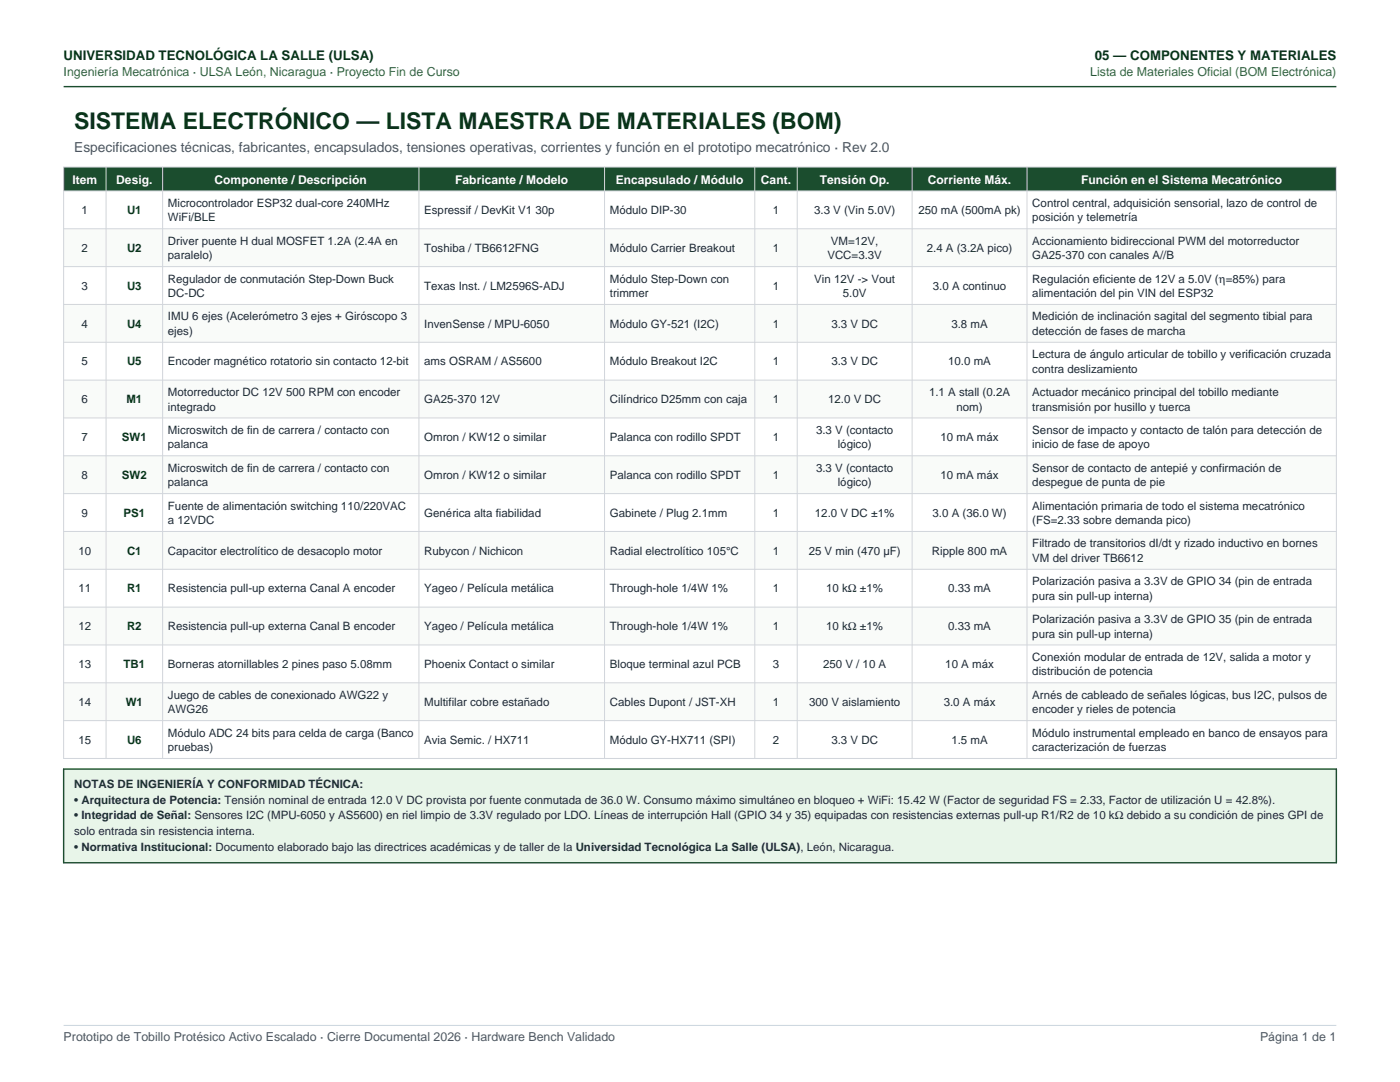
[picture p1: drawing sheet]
<svg xmlns="http://www.w3.org/2000/svg" width="279mm" height="216mm" viewBox="0 0 279 216" stroke-linecap="round" stroke-linejoin="round" font-family="sans-serif">
<defs><g id="words">
<text font-size="4.6" fill="#0b331a" x="14.8" y="25.8">SISTEMA ELECTRÓNICO — LISTA MAESTRA DE MATERIALES (BOM)</text>
<text font-size="2.8" fill="#4b5563" x="14.8" y="30.3">Especificaciones técnicas, fabricantes, encapsulados, tensiones operativas, corrientes y función en el prototipo mecatrónico · Rev 2.0</text>
<g font-size="2.6" fill="#0b331a">
<text x="12.7" y="12">UNIVERSIDAD TECNOLÓGICA LA SALLE (ULSA)</text>
<text x="218.5" y="12">05 — COMPONENTES Y MATERIALES</text>
</g>
<g font-size="2.5" fill="#2e7d32">
<text x="12.7" y="15.2">Ingeniería Mecatrónica · ULSA León, Nicaragua · Proyecto Fin de Curso</text>
<text x="217.6" y="15.2">Lista de Materiales Oficial (BOM Electrónica)</text>
</g>
<g font-size="2.5" fill="#4a5568">
<text x="12.7" y="207.8">Prototipo de Tobillo Protésico Activo Escalado · Cierre Documental 2026 · Hardware Bench Validado</text>
<text x="251.5" y="207.8">Página 1 de 1</text>
</g>
<g font-size="2.4" fill="#fff">
<text x="14.5" y="36.6">Item</text>
<text x="23.2" y="36.6">Desig.</text>
<text x="42.8" y="36.6">Componente / Descripción</text>
<text x="90.9" y="36.6">Fabricante / Modelo</text>
<text x="122.9" y="36.6">Encapsulado / Módulo</text>
<text x="151.9" y="36.6">Cant.</text>
<text x="163.6" y="36.6">Tensión Op.</text>
<text x="185.2" y="36.6">Corriente Máx.</text>
<text x="215.8" y="36.6">Función en el Sistema Mecatrónico</text>
</g>
<g font-size="2.3" fill="#1f2937">
<text x="33.5" y="41.3">Microcontrolador ESP32 dual-core 240MHz</text>
<text x="206" y="41.3">Control central, adquisición sensorial, lazo de control de</text>
<text x="16.3" y="42.7">1</text>
<text x="33.5" y="44.2">WiFi/BLE</text>
<text x="84.7" y="42.7">Espressif / DevKit V1 30p</text>
<text x="121.7" y="42.7">Módulo DIP-30</text>
<text x="154.2" y="42.7">1</text>
<text x="162.5" y="42.7">3.3 V (Vin 5.0V)</text>
<text x="183.3" y="42.7">250 mA (500mA pk)</text>
<text x="206" y="44.2">posición y telemetría</text>
<text x="16.3" y="50.3">2</text>
<text x="33.5" y="48.8">Driver puente H dual MOSFET 1.2A (2.4A en</text>
<text x="33.5" y="51.7">paralelo)</text>
<text x="84.7" y="50.3">Toshiba / TB6612FNG</text>
<text x="121.7" y="50.3">Módulo Carrier Breakout</text>
<text x="154.2" y="50.3">1</text>
<text x="165.1" y="51.7">VCC=3.3V</text>
<text x="165.8" y="48.8">VM=12V,</text>
<text x="185" y="50.3">2.4 A (3.2A pico)</text>
<text x="206" y="48.8">Accionamiento bidireccional PWM del motorreductor</text>
<text x="206" y="51.7">GA25-370 con canales A//B</text>
<text x="16.3" y="57.8">3</text>
<text x="33.5" y="56.4">Regulador de conmutación Step-Down Buck</text>
<text x="33.5" y="59.3">DC-DC</text>
<text x="84.7" y="57.8">Texas Inst. / LM2596S-ADJ</text>
<text x="121.7" y="56.4">Módulo Step-Down con</text>
<text x="121.7" y="59.3">trimmer</text>
<text x="154.2" y="57.8">1</text>
<text x="162.5" y="56.4">Vin 12V -&gt; Vout</text>
<text x="168.2" y="59.3">5.0V</text>
<text x="186.2" y="57.8">3.0 A continuo</text>
<text x="206" y="56.4">Regulación eficiente de 12V a 5.0V (η=85%) para</text>
<text x="206" y="59.3">alimentación del pin VIN del ESP32</text>
<text x="16.3" y="65.4">4</text>
<text x="33.5" y="63.9">IMU 6 ejes (Acelerómetro 3 ejes + Giróscopo 3</text>
<text x="84.7" y="65.4">InvenSense / MPU-6050</text>
<text x="121.7" y="65.4">Módulo GY-521 (I2C)</text>
<text x="154.2" y="65.4">1</text>
<text x="165.9" y="65.4">3.3 V DC</text>
<text x="189.9" y="65.4">3.8 mA</text>
<text x="206" y="63.9">Medición de inclinación sagital del segmento tibial para</text>
<text x="33.5" y="66.8">ejes)</text>
<text x="206" y="66.8">detección de fases de marcha</text>
<text x="206" y="71.5">Lectura de ángulo articular de tobillo y verificación cruzada</text>
<text x="16.3" y="72.9">5</text>
<text x="33.5" y="72.9">Encoder magnético rotatorio sin contacto 12-bit</text>
<text x="84.7" y="72.9">ams OSRAM / AS5600</text>
<text x="121.7" y="72.9">Módulo Breakout I2C</text>
<text x="154.2" y="72.9">1</text>
<text x="165.9" y="72.9">3.3 V DC</text>
<text x="189.2" y="72.9">10.0 mA</text>
<text x="206" y="74.4">contra deslizamiento</text>
<text x="16.3" y="80.5">6</text>
<text x="33.5" y="79">Motorreductor DC 12V 500 RPM con encoder</text>
<text x="33.5" y="81.9">integrado</text>
<text x="84.7" y="80.5">GA25-370 12V</text>
<text x="121.7" y="80.5">Cilíndrico D25mm con caja</text>
<text x="154.2" y="80.5">1</text>
<text x="165.3" y="80.5">12.0 V DC</text>
<text x="185.4" y="79">1.1 A stall (0.2A</text>
<text x="190.9" y="81.9">nom)</text>
<text x="206" y="79">Actuador mecánico principal del tobillo mediante</text>
<text x="206" y="81.9">transmisión por husillo y tuerca</text>
<text x="16.3" y="88">7</text>
<text x="33.5" y="86.6">Microswitch de fin de carrera / contacto con</text>
<text x="33.5" y="89.5">palanca</text>
<text x="84.7" y="88">Omron / KW12 o similar</text>
<text x="121.7" y="88">Palanca con rodillo SPDT</text>
<text x="154.2" y="88">1</text>
<text x="162.9" y="86.6">3.3 V (contacto</text>
<text x="167.2" y="89.5">lógico)</text>
<text x="187.7" y="88">10 mA máx</text>
<text x="206" y="86.6">Sensor de impacto y contacto de talón para detección de</text>
<text x="206" y="89.5">inicio de fase de apoyo</text>
<text x="16.3" y="95.6">8</text>
<text x="33.5" y="94.1">Microswitch de fin de carrera / contacto con</text>
<text x="84.7" y="95.6">Omron / KW12 o similar</text>
<text x="121.7" y="95.6">Palanca con rodillo SPDT</text>
<text x="154.2" y="95.6">1</text>
<text x="162.9" y="94.1">3.3 V (contacto</text>
<text x="187.7" y="95.6">10 mA máx</text>
<text x="206" y="94.1">Sensor de contacto de antepié y confirmación de</text>
<text x="33.5" y="97">palanca</text>
<text x="33.5" y="101.7">Fuente de alimentación switching 110/220VAC</text>
<text x="167.2" y="97">lógico)</text>
<text x="206" y="97">despegue de punta de pie</text>
<text x="206" y="101.7">Alimentación primaria de todo el sistema mecatrónico</text>
<text x="16.3" y="103.1">9</text>
<text x="33.5" y="104.6">a 12VDC</text>
<text x="84.7" y="103.1">Genérica alta fiabilidad</text>
<text x="121.7" y="103.1">Gabinete / Plug 2.1mm</text>
<text x="154.2" y="103.1">1</text>
<text x="162.6" y="103.1">12.0 V DC ±1%</text>
<text x="186.1" y="103.1">3.0 A (36.0 W)</text>
<text x="206" y="104.6">(FS=2.33 sobre demanda pico)</text>
<text x="15.7" y="110.7">10</text>
<text x="33.5" y="110.7">Capacitor electrolítico de desacoplo motor</text>
<text x="84.7" y="110.7">Rubycon / Nichicon</text>
<text x="121.7" y="110.7">Radial electrolítico 105°C</text>
<text x="154.2" y="110.7">1</text>
<text x="161.4" y="110.7">25 V min (470 µF)</text>
<text x="186" y="110.7">Ripple 800 mA</text>
<text x="206" y="109.2">Filtrado de transitorios dI/dt y rizado inductivo en bornes</text>
<text x="206" y="112.1">VM del driver TB6612</text>
<text x="15.7" y="118.2">11</text>
<text x="33.5" y="118.2">Resistencia pull-up externa Canal A encoder</text>
<text x="84.7" y="118.2">Yageo / Película metálica</text>
<text x="121.7" y="118.2">Through-hole 1/4W 1%</text>
<text x="154.2" y="118.2">1</text>
<text x="164.9" y="118.2">10 kΩ ±1%</text>
<text x="189.2" y="118.2">0.33 mA</text>
<text x="206" y="116.8">Polarización pasiva a 3.3V de GPIO 34 (pin de entrada</text>
<text x="206" y="119.7">pura sin pull-up interna)</text>
<text x="15.7" y="125.8">12</text>
<text x="33.5" y="125.8">Resistencia pull-up externa Canal B encoder</text>
<text x="84.7" y="125.8">Yageo / Película metálica</text>
<text x="121.7" y="125.8">Through-hole 1/4W 1%</text>
<text x="154.2" y="125.8">1</text>
<text x="164.9" y="125.8">10 kΩ ±1%</text>
<text x="189.2" y="125.8">0.33 mA</text>
<text x="206" y="124.3">Polarización pasiva a 3.3V de GPIO 35 (pin de entrada</text>
<text x="206" y="127.2">pura sin pull-up interna)</text>
<text x="206" y="131.9">Conexión modular de entrada de 12V, salida a motor y</text>
<text x="15.7" y="133.3">13</text>
<text x="33.5" y="133.3">Borneras atornillables 2 pines paso 5.08mm</text>
<text x="84.7" y="133.3">Phoenix Contact o similar</text>
<text x="121.7" y="133.3">Bloque terminal azul PCB</text>
<text x="154.2" y="133.3">3</text>
<text x="164.3" y="133.3">250 V / 10 A</text>
<text x="188.7" y="133.3">10 A máx</text>
<text x="206" y="134.8">distribución de potencia</text>
<text x="15.7" y="140.9">14</text>
<text x="33.5" y="139.4">Juego de cables de conexionado AWG22 y</text>
<text x="33.5" y="142.3">AWG26</text>
<text x="84.7" y="140.9">Multifilar cobre estañado</text>
<text x="121.7" y="140.9">Cables Dupont / JST-XH</text>
<text x="154.2" y="140.9">1</text>
<text x="161.5" y="140.9">300 V aislamiento</text>
<text x="188.3" y="140.9">3.0 A máx</text>
<text x="206" y="139.4">Arnés de cableado de señales lógicas, bus I2C, pulsos de</text>
<text x="206" y="142.3">encoder y rieles de potencia</text>
<text x="15.7" y="148.4">15</text>
<text x="33.5" y="147">Módulo ADC 24 bits para celda de carga (Banco</text>
<text x="33.5" y="149.9">pruebas)</text>
<text x="84.7" y="148.4">Avia Semic. / HX711</text>
<text x="121.7" y="148.4">Módulo GY-HX711 (SPI)</text>
<text x="154.2" y="148.4">2</text>
<text x="165.9" y="148.4">3.3 V DC</text>
<text x="189.9" y="148.4">1.5 mA</text>
<text x="206" y="147">Módulo instrumental empleado en banco de ensayos para</text>
<text x="206" y="149.9">caracterización de fuerzas</text>
<text x="14.8" y="157.2">NOTAS DE INGENIERÍA Y CONFORMIDAD TÉCNICA:</text>
<text x="14.8" y="160.3">• Arquitectura de Potencia: Tensión nominal de entrada 12.0 V DC provista por fuente conmutada de 36.0 W. Consumo máximo simultáneo en bloqueo + WiFi: 15.42 W (Factor de seguridad FS = 2.33, Factor de utilización U = 42.8%).</text>
<text x="14.8" y="163.5">• Integridad de Señal: Sensores I2C (MPU-6050 y AS5600) en riel limpio de 3.3V regulado por LDO. Líneas de interrupción Hall (GPIO 34 y 35) equipadas con resistencias externas pull-up R1/R2 de 10 kΩ debido a su condición de pines GPI de</text>
<text x="14.8" y="166.7">solo entrada sin resistencia interna.</text>
<text x="14.8" y="169.9">• Normativa Institucional: Documento elaborado bajo las directrices académicas y de taller de la Universidad Tecnológica La Salle (ULSA), León, Nicaragua.</text>
</g>
<g font-size="2.3" fill="#0b331a">
<text x="25.3" y="42.7">U1</text>
<text x="25.3" y="50.3">U2</text>
<text x="25.3" y="57.8">U3</text>
<text x="25.3" y="65.4">U4</text>
<text x="25.3" y="72.9">U5</text>
<text x="25.2" y="80.5">M1</text>
<text x="24.3" y="88">SW1</text>
<text x="24.3" y="95.6">SW2</text>
<text x="24.6" y="103.1">PS1</text>
<text x="25.3" y="110.7">C1</text>
<text x="25.3" y="118.2">R1</text>
<text x="25.3" y="125.8">R2</text>
<text x="24.6" y="133.3">TB1</text>
<text x="25.1" y="140.9">W1</text>
<text x="25.3" y="148.4">U6</text>
</g>
</g></defs>
<path d="M12.7 33.3h254v4.8h-254z" fill-rule="evenodd" fill="#1b4d2e"/>
<g fill="#f9fbf9">
<path d="M12.7 45.6h254v7.6h-254z" fill-rule="evenodd"/>
<path d="M12.7 60.7h254v7.6h-254z" fill-rule="evenodd"/>
<path d="M12.7 75.8h254v7.6h-254z" fill-rule="evenodd"/>
<path d="M12.7 90.9h254v7.6h-254z" fill-rule="evenodd"/>
<path d="M12.7 106h254v7.6h-254z" fill-rule="evenodd"/>
<path d="M12.7 121.1h254v7.6h-254z" fill-rule="evenodd"/>
<path d="M12.7 136.2h254v7.6h-254z" fill-rule="evenodd"/>
</g>
<g fill="none" stroke="#d1d5db" stroke-width=".2">
<path d="M12.7 33.3h254v118h-254zM12.7 38.1h254M21.2 33.3v118M32.5 33.3v118M83.6 33.3v118M120.6 33.3v118M150.6 33.3v118M159.1 33.3v118M182 33.3v118M205 33.3v118M12.7 45.6h254M12.7 53.2h254"/>
<path d="M12.7 60.7h254M12.7 68.3h254M12.7 75.8h254M12.7 83.4h254M12.7 90.9h254M12.7 98.5h254M12.7 106h254M12.7 113.6h254M12.7 121.1h254M12.7 128.7h254M12.7 136.2h254M12.7 143.8h254"/>
</g>
<path d="M12.7 153.5h254v18.7h-254z" fill-rule="evenodd" fill="#e8f5e9"/>
<path d="M12.7 17.3h254M12.7 153.5h254v18.7h-254z" fill="none" stroke="#1b4d2e" stroke-width=".28"/>
<path d="M12.7 204.6h254" fill="none" stroke="#cbd5e1" stroke-width=".2"/>
<use href="#words"/>
</svg>
